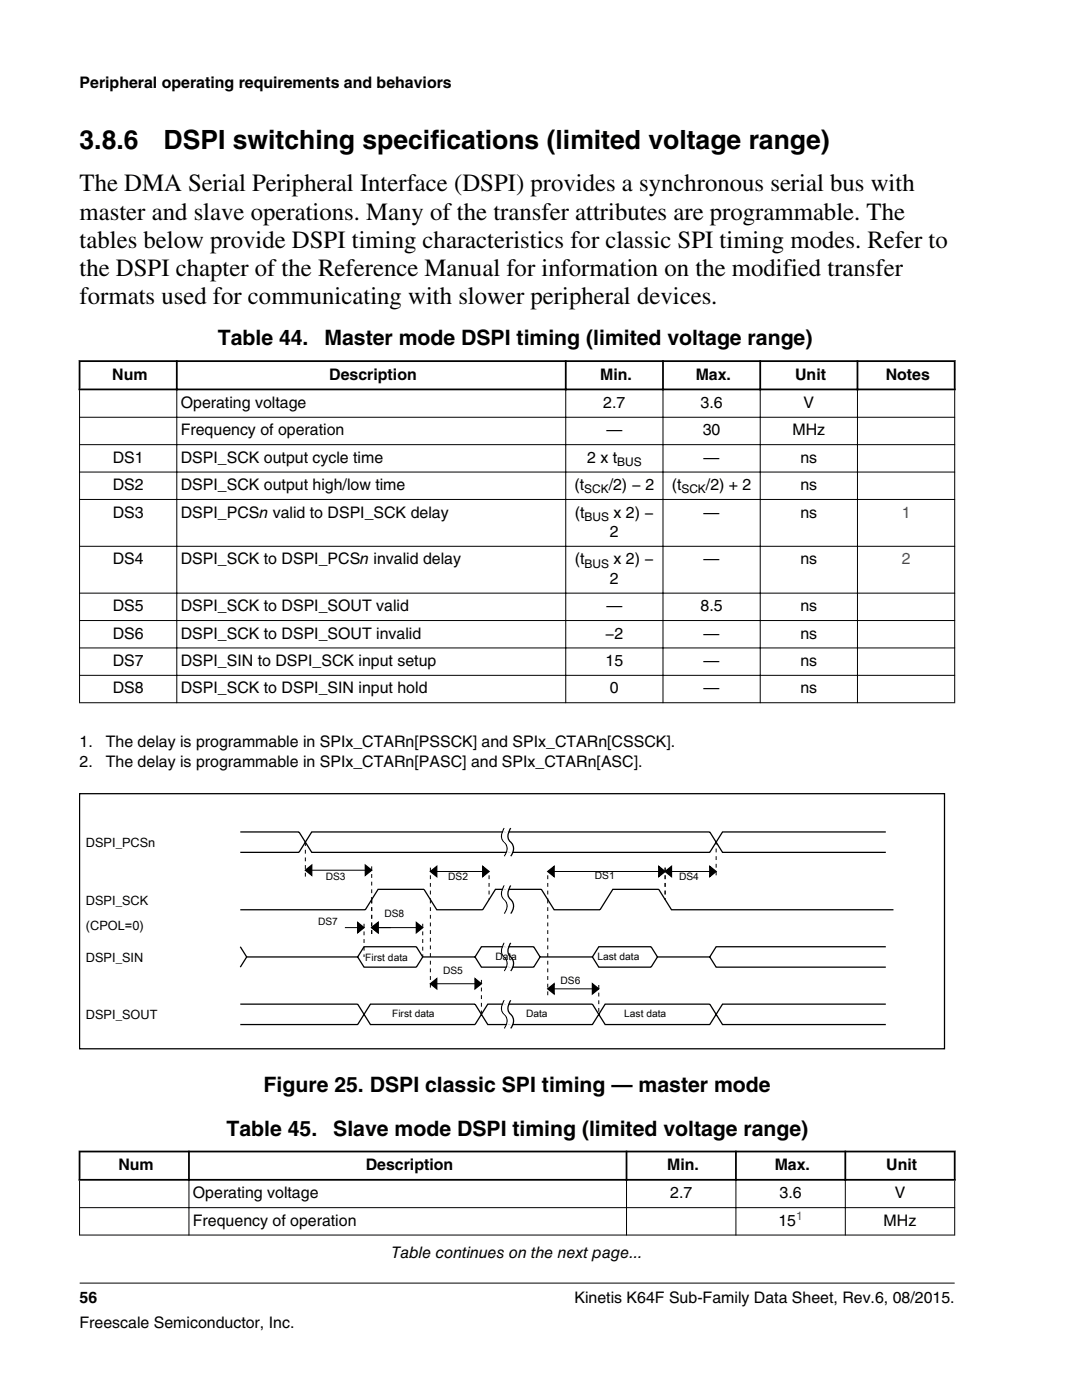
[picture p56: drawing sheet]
<svg xmlns="http://www.w3.org/2000/svg" width="216mm" height="279mm" viewBox="0 0 216 279" stroke-linecap="round" stroke-linejoin="round" font-family="sans-serif">
<defs><g id="words">
<g font-size="5.3">
<text x="15.9" y="29.7">3.8.6</text>
<text x="32.6" y="29.7">DSPI switching specifications (limited voltage range)</text>
</g>
<g font-size="4.9">
<text x="15.9" y="38.2">The DMA Serial Peripheral Interface (DSPI) provides a synchronous serial bus with</text>
<text x="15.9" y="43.8">master and slave operations. Many of the transfer attributes are programmable. The</text>
<text x="15.9" y="49.5">tables below provide DSPI timing characteristics for classic SPI timing modes. Refer to</text>
<text x="15.9" y="55.1">the DSPI chapter of the Reference Manual for information on the modified transfer</text>
<text x="15.9" y="60.8">formats used for communicating with slower peripheral devices.</text>
</g>
<g font-size="4.2">
<text x="43.4" y="68.8">Table 44.</text>
<text x="64.7" y="68.8">Master mode DSPI timing (limited voltage range)</text>
<text x="52.6" y="218">Figure 25. DSPI classic SPI timing — master mode</text>
<text x="45.2" y="226.7">Table 45.</text>
<text x="66.5" y="226.7">Slave mode DSPI timing (limited voltage range)</text>
</g>
<g font-size="3.2">
<text x="15.9" y="17.5">Peripheral operating requirements and behaviors</text>
<text x="22.4" y="75.8">Num</text>
<text x="65.7" y="75.8">Description</text>
<text x="119.8" y="75.8">Min.</text>
<text x="138.8" y="75.8">Max.</text>
<text x="158.7" y="75.8">Unit</text>
<text x="176.7" y="75.8">Notes</text>
<text x="36.1" y="81.4">Operating voltage</text>
<text x="120.4" y="81.4">2.7</text>
<text x="139.8" y="81.4">3.6</text>
<text x="160.3" y="81.4">V</text>
<text x="36.1" y="86.9">Frequency of operation</text>
<text x="121" y="86.9">—</text>
<text x="140.2" y="86.9">30</text>
<text x="158.1" y="86.9">MHz</text>
<text x="22.5" y="92.3">DS1</text>
<text x="36.1" y="92.3">DSPI_SCK output cycle time</text>
<text x="117.1" y="92.3">2 x t</text>
<text x="140.4" y="92.3">—</text>
<text x="159.7" y="92.3">ns</text>
<text x="22.5" y="97.8">DS2</text>
<text x="36.1" y="97.8">DSPI_SCK output high/low time</text>
<text x="114.6" y="97.8">(t</text>
<text x="121.5" y="97.8">/2) − 2</text>
<text x="134" y="97.8">(t</text>
<text x="140.9" y="97.8">/2) + 2</text>
<text x="159.7" y="97.8">ns</text>
<text x="22.5" y="103.3">DS3</text>
<text x="36.1" y="103.3">DSPI_PCSn valid to DSPI_SCK delay</text>
<text x="114.7" y="103.3">(t</text>
<text x="121.7" y="107.2">2</text>
<text x="122.4" y="103.3">x 2) −</text>
<text x="140.4" y="103.3">—</text>
<text x="159.7" y="103.3">ns</text>
<text x="22.5" y="112.6">DS4</text>
<text x="36.1" y="112.6">DSPI_SCK to DSPI_PCSn invalid delay</text>
<text x="114.7" y="112.6">(t</text>
<text x="122.4" y="112.6">x 2) −</text>
<text x="140.4" y="112.6">—</text>
<text x="159.7" y="112.6">ns</text>
<text x="121.7" y="116.5">2</text>
<text x="22.5" y="122">DS5</text>
<text x="36.1" y="122">DSPI_SCK to DSPI_SOUT valid</text>
<text x="121" y="122">—</text>
<text x="139.8" y="122">8.5</text>
<text x="159.7" y="122">ns</text>
<text x="22.5" y="127.4">DS6</text>
<text x="36.1" y="127.4">DSPI_SCK to DSPI_SOUT invalid</text>
<text x="120.8" y="127.4">−2</text>
<text x="140.4" y="127.4">—</text>
<text x="159.7" y="127.4">ns</text>
<text x="22.5" y="132.9">DS7</text>
<text x="36.1" y="132.9">DSPI_SIN to DSPI_SCK input setup</text>
<text x="120.8" y="132.9">15</text>
<text x="140.4" y="132.9">—</text>
<text x="159.7" y="132.9">ns</text>
<text x="22.5" y="138.4">DS8</text>
<text x="36.1" y="138.4">DSPI_SCK to DSPI_SIN input hold</text>
<text x="121.7" y="138.4">0</text>
<text x="140.4" y="138.4">—</text>
<text x="159.7" y="138.4">ns</text>
<text x="15.9" y="149.1">1.</text>
<text x="21.1" y="149.1">The delay is programmable in SPIx_CTARn[PSSCK] and SPIx_CTARn[CSSCK].</text>
<text x="15.9" y="153">2.</text>
<text x="21.1" y="153">The delay is programmable in SPIx_CTARn[PASC] and SPIx_CTARn[ASC].</text>
<text x="23.6" y="233.5">Num</text>
<text x="73" y="233.5">Description</text>
<text x="133.1" y="233.5">Min.</text>
<text x="154.6" y="233.5">Max.</text>
<text x="176.9" y="233.5">Unit</text>
<text x="38.5" y="239.2">Operating voltage</text>
<text x="133.7" y="239.2">2.7</text>
<text x="155.6" y="239.2">3.6</text>
<text x="178.5" y="239.2">V</text>
<text x="38.5" y="244.6">Frequency of operation</text>
<text x="155.3" y="244.6">15</text>
<text x="176.3" y="244.6">MHz</text>
<text x="78.1" y="251.1">Table continues on the next page...</text>
<text x="15.9" y="260">56</text>
<text x="114.6" y="260">Kinetis K64F Sub-Family Data Sheet, Rev.6, 08/2015.</text>
<text x="15.9" y="265">Freescale Semiconductor, Inc.</text>
</g>
<g font-size="3.2" fill="#00f">
<text x="179.9" y="103.3">1</text>
<text x="179.9" y="112.6">2</text>
</g>
<g font-size="2.5">
<text x="17.1" y="169.1">DSPI_PCSn</text>
<text x="17.1" y="180.5">DSPI_SCK</text>
<text x="17.1" y="185.6">(CPOL=0)</text>
<text x="17.1" y="192">DSPI_SIN</text>
<text x="17.1" y="203.5">DSPI_SOUT</text>
</g>
<g font-size="2.4">
<text x="123.1" y="93">BUS</text>
<text x="116.6" y="98.5">SCK</text>
<text x="136" y="98.5">SCK</text>
<text x="116.7" y="103.9">BUS</text>
<text x="116.7" y="113.3">BUS</text>
</g>
<text font-size="2.4" fill="#00f" x="158.9" y="243.6">1</text>
<g font-size="2">
<text x="65" y="175.7">DS3</text>
<text x="89.4" y="175.7">DS2</text>
<text x="118.7" y="175.5">DS1</text>
<text x="135.5" y="175.7">DS4</text>
<text x="63.5" y="184.6">DS7</text>
<text x="76.7" y="183.1">DS8</text>
<text x="72.9" y="191.7">First data</text>
<text x="98.9" y="191.5">Data</text>
<text x="119.2" y="191.5">Last data</text>
<text x="88.4" y="194.3">DS5</text>
<text x="111.8" y="196.3">DS6</text>
<text x="78.2" y="202.9">First data</text>
<text x="105" y="202.9">Data</text>
<text x="124.6" y="202.9">Last data</text>
</g>
</g></defs>
<path d="M15.7 72.1h175M15.7 77.7h175M15.9 71.9v6M35.3 71.9v6M112.9 71.9v6M132.3 71.9v6M151.7 71.9v6M171.1 71.9v6M190.5 71.9v6" fill="none" stroke="#000" stroke-width=".35"/>
<g fill="none" stroke="#000" stroke-width=".2">
<path d="M15.9 77.9v62.4M35.3 77.5v62.8M112.9 77.5v62.8M132.3 77.5v62.8M151.7 77.5v62.8M171.1 77.5v62.8M190.5 77.9v62.4M15.8 83.3h174.8M15.8 88.7h174.8M15.8 94.2h174.8M15.8 99.7h174.8M15.8 109h174.8"/>
<path d="M15.8 118.4h174.8M15.8 123.8h174.8M15.8 129.3h174.8M15.8 134.8h174.8M15.8 140.2h174.8M60.9 173.7h13.3M85.9 173.9h11.7M109.3 173.9h33.6M68.8 185.1h3.8M74.2 185.1h10.2M85.9 196.3h10.2M109.3 197.3h10.2"/>
</g>
<g fill="none" stroke="#000" stroke-width=".25">
<path d="M15.9 158.4h172.6v50.9h-172.6zM47.9 166h11.8l2.5 4.1h79.4l2.6-4.1h32.6M47.9 170.1h11.8l2.5-4.1h79.4l2.6 4.1h32.6M60.9 173.7l1.3-1v2zM72.9 172.7l1.3 1-1.3 1zM85.9 173.9l1.3-1v2zM96.3 172.9l1.3 1-1.3 1zM100.6 165.3a2.1 2.1 0 0 0 .3 3.1 2.07 2.07 0 0 1-.3 2.5M100.6 176.7a2.1 2.1 0 0 0 .3 3.2 2.07 2.07 0 0 1-.3 2.4M101.9 165.3a2.1 2.1 0 0 0 .3 3.1 2.07 2.07 0 0 1-.3 2.5M101.9 176.7a2.1 2.1 0 0 0 .3 3.2 2.07 2.07 0 0 1-.3 2.4M109.3 173.9l1.3-1v2z"/>
<path d="M131.4 172.9l1.3 1-1.3 1zM132.7 173.9l1.3-1v2zM141.6 172.9l1.3 1-1.3 1zM47.9 181.6h25l2.5-4.1h9.2l2.6 4.1h9.1l2.6-4.1h9.1l2.6 4.1h9.1l2.6-4.1h9.1l2.6 4.1h44.3M47.9 188.9l1.3 2.1M71.4 184.1l1.2 1-1.2 1zM71.4 191h-22.2l-1.3 2M71.4 191l1.2 2h10.5l1.3-2h10.4M71.4 191l1.2-2.1h10.5l1.3 2.1M74.2 185.1l1.2-1v2zM83.1 184.1l1.3 1-1.3 1zM85.9 196.3l1.3-1v2z"/>
<path d="M94.8 195.3l1.3 1-1.3 1zM94.8 191l1.3 2h10.4l1.3-2h10.4M94.8 191l1.3-2.1h10.4l1.3 2.1M100.6 188.2a2.1 2.1 0 0 0 .3 3.1 2.07 2.07 0 0 1-.3 2.5M100.6 199.6a2.1 2.1 0 0 0 .3 3.2 2.07 2.07 0 0 1-.3 2.4M101.9 188.2a2.1 2.1 0 0 0 .3 3.1 2.07 2.07 0 0 1-.3 2.5M101.9 199.6a2.1 2.1 0 0 0 .3 3.2 2.07 2.07 0 0 1-.3 2.4M109.3 197.3l1.3-1v2.1zM118.2 196.3l1.3 1-1.3 1.1zM118.2 191l1.3 2h10.4l1.3-2h10.4M118.2 191l1.3-2.1h10.4l1.3 2.1M141.6 191l1.3 2h33.9"/>
<path d="M176.8 188.9h-33.9l-1.3 2.1M47.9 200.4h23.5l2.5 4.1h20.9l2.5-4.1h20.9l2.6 4.1h20.8l2.6-4.1h32.6M47.9 204.5h23.5l2.5-4.1h20.9l2.5 4.1h20.9l2.6-4.1h20.8l2.6 4.1h32.6"/>
</g>
<g fill="#000">
<path d="M60.9 173.7l1.3-1v2zM72.9 172.7l1.3 1-1.3 1zM85.9 173.9l1.3-1v2zM96.3 172.9l1.3 1-1.3 1zM109.3 173.9l1.3-1v2zM132.7 173.9l1.3-1v2zM131.4 172.9l1.3 1-1.3 1zM141.6 172.9l1.3 1-1.3 1zM71.4 184.1l1.2 1-1.2 1zM74.2 185.1l1.2-1v2zM83.1 184.1l1.3 1-1.3 1zM85.9 196.3l1.3-1v2z"/>
<path d="M94.8 195.3l1.3 1-1.3 1zM109.3 197.3l1.3-1v2.1zM118.2 196.3l1.3 1-1.3 1.1z"/>
</g>
<g fill="none" stroke="#000" stroke-width=".2" stroke-dasharray=".8 .8" stroke-linecap="butt">
<path d="M60.9 168.1v7.1M74.2 172.9v6.6M74.2 179.5v7.2M85.9 173.2v6.3M85.9 179.5v18.4M97.6 174.7v4.8M109.3 174.7v4.8M109.3 179.5v19.4M132.7 173.2v6.3M142.9 174.7v-6.6M72.6 184.4v6.6M84.4 184.4v6.6"/>
<path d="M96.1 195.6v6.8M119.5 196.6v5.8"/>
</g>
<g fill="none" stroke="#fff" stroke-width=".25">
<path d="M100.9 165.3a2.1 2.1 0 0 0 .3 3.1 2.07 2.07 0 0 1-.3 2.5M100.9 176.7a2.1 2.1 0 0 0 .3 3.2 2.07 2.07 0 0 1-.3 2.4M101.2 165.3a2.1 2.1 0 0 0 .2 3.1 2.07 2.07 0 0 1-.2 2.5M101.2 176.7a2.1 2.1 0 0 0 .2 3.2 2.07 2.07 0 0 1-.2 2.4M101.4 165.3a2.1 2.1 0 0 0 .3 3.1 2.07 2.07 0 0 1-.3 2.5M101.4 176.7a2.1 2.1 0 0 0 .3 3.2 2.07 2.07 0 0 1-.3 2.4M101.7 165.3a2.1 2.1 0 0 0 .2 3.1 2.07 2.07 0 0 1-.2 2.5M101.7 176.7a2.1 2.1 0 0 0 .2 3.2 2.07 2.07 0 0 1-.2 2.4M100.9 188.2a2.1 2.1 0 0 0 .3 3.1 2.07 2.07 0 0 1-.3 2.5M100.9 199.6a2.1 2.1 0 0 0 .3 3.2 2.07 2.07 0 0 1-.3 2.4M101.2 188.2a2.1 2.1 0 0 0 .2 3.1 2.07 2.07 0 0 1-.2 2.5M101.2 199.6a2.1 2.1 0 0 0 .2 3.2 2.07 2.07 0 0 1-.2 2.4"/>
<path d="M101.4 188.2a2.1 2.1 0 0 0 .3 3.1 2.07 2.07 0 0 1-.3 2.5M101.4 199.6a2.1 2.1 0 0 0 .3 3.2 2.07 2.07 0 0 1-.3 2.4M101.7 188.2a2.1 2.1 0 0 0 .2 3.1 2.07 2.07 0 0 1-.2 2.5M101.7 199.6a2.1 2.1 0 0 0 .2 3.2 2.07 2.07 0 0 1-.2 2.4"/>
</g>
<g fill="#fff">
<path d="M15.9 223.1h174.6v29.1h-174.6z" fill-rule="evenodd"/>
<path d="M16.1 230h21.4v5.3h-21.4z" fill-rule="evenodd"/>
<path d="M37.9 230h86.9v5.3h-86.9z" fill-rule="evenodd"/>
<path d="M125.2 230h21.5v5.3h-21.5z" fill-rule="evenodd"/>
<path d="M147 230h21.5v5.3h-21.5z" fill-rule="evenodd"/>
<path d="M168.8 230h21.5v5.3h-21.5z" fill-rule="evenodd"/>
<path d="M16 235.6h21.6v5.3h-21.6z" fill-rule="evenodd"/>
<path d="M37.8 235.6h87.1v5.3h-87.1z" fill-rule="evenodd"/>
<path d="M125.1 235.6h21.7v5.3h-21.7z" fill-rule="evenodd"/>
<path d="M146.9 235.6h21.7v5.3h-21.7z" fill-rule="evenodd"/>
<path d="M168.8 235.6h21.6v5.3h-21.6z" fill-rule="evenodd"/>
<path d="M16 241.1h21.6v5.3h-21.6z" fill-rule="evenodd"/>
<path d="M37.8 241.1h87.1v5.3h-87.1z" fill-rule="evenodd"/>
<path d="M125.1 241.1h21.7v5.3h-21.7z" fill-rule="evenodd"/>
<path d="M146.9 241.1h21.7v5.3h-21.7z" fill-rule="evenodd"/>
<path d="M168.8 241.1h21.6v5.3h-21.6z" fill-rule="evenodd"/>
</g>
<path d="M15.7 229.8h175M15.7 235.5h175M15.9 229.6v6M37.7 229.6v6M125 229.6v6M146.8 229.6v6M168.7 229.6v6M190.5 229.6v6" fill="none" stroke="#000" stroke-width=".35"/>
<path d="M15.9 235.6v11M37.7 235.2v11.4M125 235.2v11.4M146.8 235.2v11.4M168.7 235.2v11.4M190.5 235.6v11M15.8 241h174.8M15.8 246.5h174.8M15.9 256.1h174.6" fill="none" stroke="#000" stroke-width=".2"/>
<use href="#words"/>
</svg>
